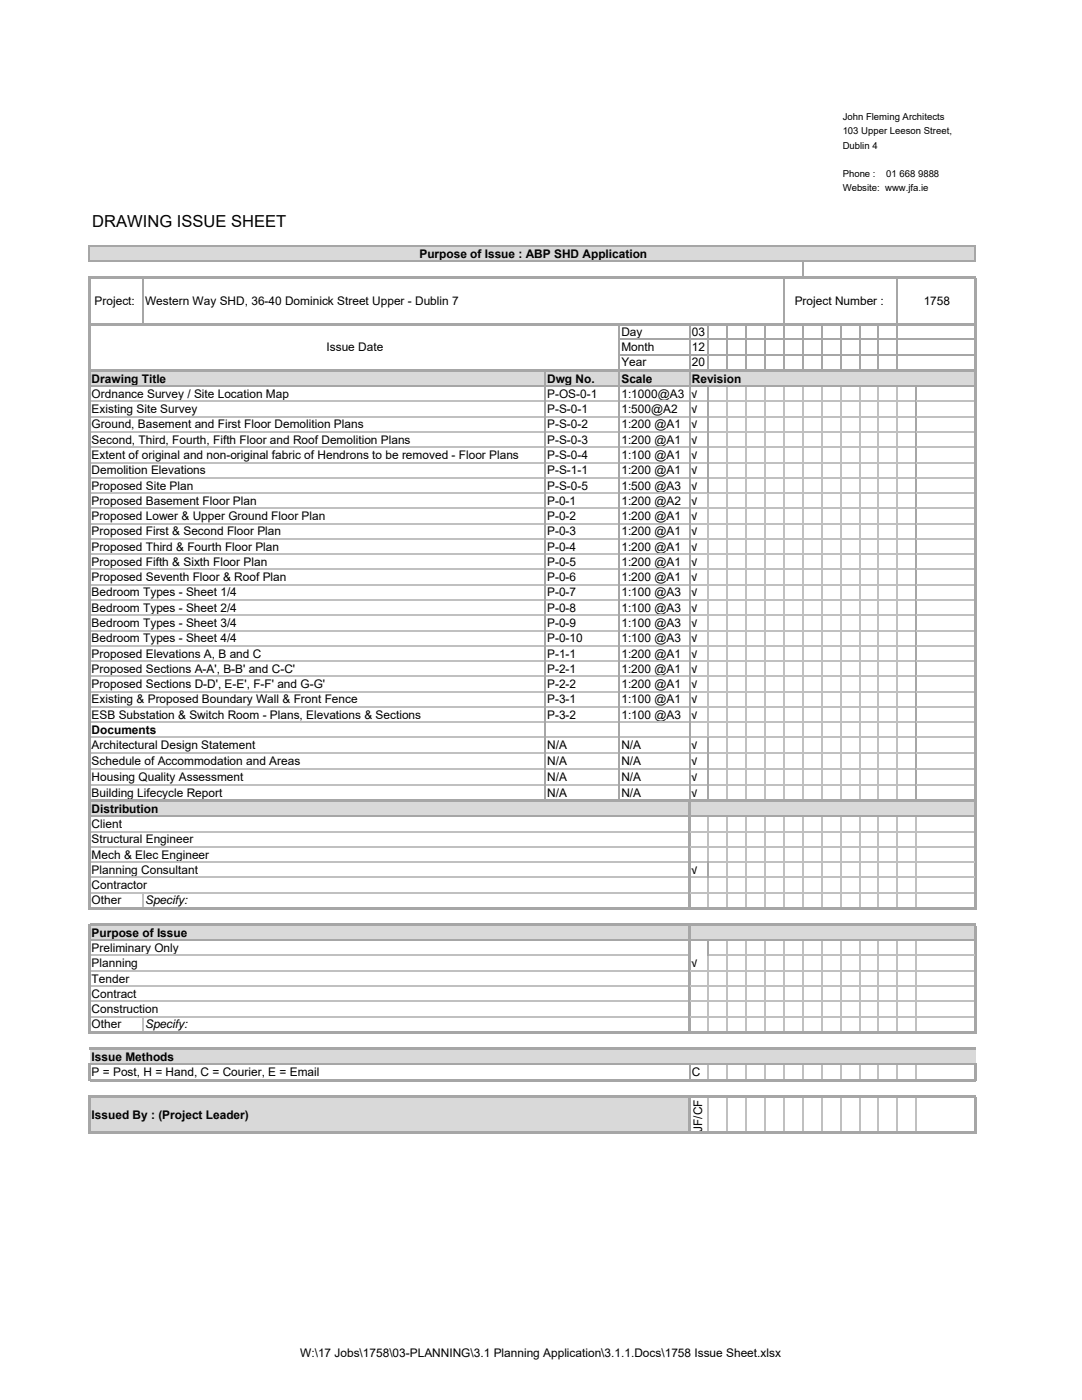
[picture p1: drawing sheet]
<svg xmlns="http://www.w3.org/2000/svg" width="216mm" height="279mm" viewBox="0 0 216 279" stroke-linecap="round" stroke-linejoin="round" font-family="sans-serif">
<defs><g id="words">
<text font-size="3.3" x="18.4" y="45.2">DRAWING ISSUE SHEET</text>
<g font-size="2.4">
<text x="83.7" y="51.5">Purpose of Issue : ABP SHD Application</text>
<text x="18.9" y="60.8">Project:</text>
<text x="29" y="60.8">Western Way SHD, 36-40 Dominick Street Upper - Dublin 7</text>
<text x="158.6" y="60.8">Project Number :</text>
<text x="184.3" y="60.8">1758</text>
<text x="65.2" y="70.1">Issue Date</text>
<text x="124" y="67.1">Day</text>
<text x="124" y="70.1">Month</text>
<text x="138" y="67.1">03</text>
<text x="138" y="70.1">12</text>
<text x="18.3" y="76.4">Drawing Title</text>
<text x="109.2" y="76.4">Dwg No.</text>
<text x="124" y="73.1">Year</text>
<text x="124" y="76.4">Scale</text>
<text x="138" y="73.1">20</text>
<text x="138" y="76.4">Revision</text>
<text x="18.3" y="79.4">Ordnance Survey / Site Location Map</text>
<text x="18.3" y="82.5">Existing Site Survey</text>
<text x="109.2" y="79.4">P-OS-0-1</text>
<text x="109.2" y="82.5">P-S-0-1</text>
<text x="124" y="82.5">1:500@A2</text>
<text x="124" y="79.4">1:1000@A3</text>
<text x="138" y="79.4">√</text>
<text x="138" y="82.5">√</text>
<text x="18.3" y="85.5">Ground, Basement and First Floor Demolition Plans</text>
<text x="18.3" y="88.6">Second, Third, Fourth, Fifth Floor and Roof Demolition Plans</text>
<text x="109.2" y="85.5">P-S-0-2</text>
<text x="109.2" y="88.6">P-S-0-3</text>
<text x="124" y="85.5">1:200 @A1</text>
<text x="124" y="88.6">1:200 @A1</text>
<text x="138" y="85.5">√</text>
<text x="138" y="88.6">√</text>
<text x="18.3" y="91.6">Extent of original and non-original fabric of Hendrons to be removed - Floor Plans</text>
<text x="18.3" y="94.7">Demolition Elevations</text>
<text x="109.2" y="91.6">P-S-0-4</text>
<text x="109.2" y="94.7">P-S-1-1</text>
<text x="124" y="91.6">1:100 @A1</text>
<text x="124" y="94.7">1:200 @A1</text>
<text x="138" y="91.6">√</text>
<text x="138" y="94.7">√</text>
<text x="18.3" y="97.7">Proposed Site Plan</text>
<text x="18.3" y="100.8">Proposed Basement Floor Plan</text>
<text x="109.2" y="97.7">P-S-0-5</text>
<text x="109.2" y="100.8">P-0-1</text>
<text x="124" y="97.7">1:500 @A3</text>
<text x="124" y="100.8">1:200 @A2</text>
<text x="138" y="97.7">√</text>
<text x="138" y="100.8">√</text>
<text x="18.3" y="103.8">Proposed Lower &amp; Upper Ground Floor Plan</text>
<text x="18.3" y="106.8">Proposed First &amp; Second Floor Plan</text>
<text x="109.2" y="103.8">P-0-2</text>
<text x="109.2" y="106.8">P-0-3</text>
<text x="124" y="103.8">1:200 @A1</text>
<text x="124" y="106.8">1:200 @A1</text>
<text x="138" y="103.8">√</text>
<text x="138" y="106.8">√</text>
<text x="18.3" y="109.9">Proposed Third &amp; Fourth Floor Plan</text>
<text x="18.3" y="112.9">Proposed Fifth &amp; Sixth Floor Plan</text>
<text x="109.2" y="109.9">P-0-4</text>
<text x="109.2" y="112.9">P-0-5</text>
<text x="124" y="109.9">1:200 @A1</text>
<text x="124" y="112.9">1:200 @A1</text>
<text x="138" y="109.9">√</text>
<text x="138" y="112.9">√</text>
<text x="18.3" y="119">Bedroom Types - Sheet 1/4</text>
<text x="18.3" y="116">Proposed Seventh Floor &amp; Roof Plan</text>
<text x="109.2" y="116">P-0-6</text>
<text x="109.2" y="119">P-0-7</text>
<text x="124" y="116">1:200 @A1</text>
<text x="124" y="119">1:100 @A3</text>
<text x="138" y="116">√</text>
<text x="138" y="119">√</text>
<text x="18.3" y="122.1">Bedroom Types - Sheet 2/4</text>
<text x="18.3" y="125.1">Bedroom Types - Sheet 3/4</text>
<text x="109.2" y="122.1">P-0-8</text>
<text x="109.2" y="125.1">P-0-9</text>
<text x="124" y="122.1">1:100 @A3</text>
<text x="124" y="125.1">1:100 @A3</text>
<text x="138" y="122.1">√</text>
<text x="138" y="125.1">√</text>
<text x="18.3" y="128.2">Bedroom Types - Sheet 4/4</text>
<text x="18.3" y="131.2">Proposed Elevations A, B and C</text>
<text x="109.2" y="128.2">P-0-10</text>
<text x="109.2" y="131.2">P-1-1</text>
<text x="124" y="128.2">1:100 @A3</text>
<text x="124" y="131.2">1:200 @A1</text>
<text x="138" y="128.2">√</text>
<text x="138" y="131.2">√</text>
<text x="18.3" y="134.3">Proposed Sections A-A', B-B' and C-C'</text>
<text x="18.3" y="137.3">Proposed Sections D-D', E-E', F-F' and G-G'</text>
<text x="109.2" y="134.3">P-2-1</text>
<text x="109.2" y="137.3">P-2-2</text>
<text x="124" y="134.3">1:200 @A1</text>
<text x="124" y="137.3">1:200 @A1</text>
<text x="138" y="134.3">√</text>
<text x="138" y="137.3">√</text>
<text x="18.3" y="140.4">Existing &amp; Proposed Boundary Wall &amp; Front Fence</text>
<text x="18.3" y="143.4">ESB Substation &amp; Switch Room - Plans, Elevations &amp; Sections</text>
<text x="109.2" y="140.4">P-3-1</text>
<text x="109.2" y="143.4">P-3-2</text>
<text x="124" y="140.4">1:100 @A1</text>
<text x="124" y="143.4">1:100 @A3</text>
<text x="138" y="140.4">√</text>
<text x="138" y="143.4">√</text>
<text x="18.3" y="146.5">Documents</text>
<text x="18.3" y="149.5">Architectural Design Statement</text>
<text x="109.2" y="149.5">N/A</text>
<text x="124" y="149.5">N/A</text>
<text x="138" y="149.5">√</text>
<text x="18.3" y="152.7">Schedule of Accommodation and Areas</text>
<text x="18.3" y="156">Housing Quality Assessment</text>
<text x="109.2" y="152.7">N/A</text>
<text x="109.2" y="156">N/A</text>
<text x="124" y="152.7">N/A</text>
<text x="124" y="156">N/A</text>
<text x="138" y="152.7">√</text>
<text x="138" y="156">√</text>
<text x="18.3" y="159">Building Lifecycle Report</text>
<text x="109.2" y="159">N/A</text>
<text x="124" y="159">N/A</text>
<text x="138" y="159">√</text>
<text x="18.3" y="162.2">Distribution</text>
<text x="18.3" y="165.3">Client</text>
<text x="18.3" y="168.3">Structural Engineer</text>
<text x="18.3" y="171.4">Mech &amp; Elec Engineer</text>
<text x="18.3" y="174.4">Planning Consultant</text>
<text x="18.3" y="177.5">Contractor</text>
<text x="138" y="174.4">√</text>
<text x="18.3" y="180.5">Other</text>
<text x="29" y="180.5">Specify:</text>
<text x="18.3" y="186.9">Purpose of Issue</text>
<text x="18.3" y="190">Preliminary Only</text>
<text x="18.3" y="193">Planning</text>
<text x="18.3" y="196.1">Tender</text>
<text x="138" y="193">√</text>
<text x="18.3" y="199.1">Contract</text>
<text x="18.3" y="202.2">Construction</text>
<text x="18.3" y="205.2">Other</text>
<text x="29" y="205.2">Specify:</text>
<text x="18.3" y="211.7">Issue Methods</text>
<text x="18.3" y="214.7">P = Post, H = Hand, C = Courier, E = Email</text>
<text x="138" y="214.7">C</text>
<text x="18.3" y="223.2">Issued By : (Project Leader)</text>
<text x="140.1" y="225.8" transform="rotate(-90 140.1 225.8)">JF/CF</text>
<text x="59.9" y="270.8">W:\17 Jobs\1758\03-PLANNING\3.1 Planning Application\3.1.1.Docs\1758 Issue Sheet.xlsx</text>
</g>
<g font-size="1.9">
<text x="168.1" y="24">John Fleming Architects</text>
<text x="168.1" y="26.8">103 Upper Leeson Street,</text>
<text x="168.1" y="29.7">Dublin 4</text>
<text x="168.1" y="35.3">Phone :</text>
<text x="176.8" y="35.3">01 668 9888</text>
<text x="168.1" y="38.2">Website: www.jfa.ie</text>
</g>
</g></defs>
<g fill="#d9d9d9">
<path d="M17.9 49.1h176.7v3.1h-176.7z"/>
<path d="M17.9 74h176.7v3.1h-176.7z"/>
<path d="M17.9 159.9h176.7v3h-176.7z"/>
<path d="M17.9 184.6h176.7v3.1h-176.7z"/>
<path d="M17.9 209.3h176.7v3.1h-176.7z"/>
<path d="M17.9 218.8h119.7v7.3h-119.7z"/>
</g>
<g fill="none" stroke="#a6a6a6" stroke-width=".21">
<path d="M17.8 49v3.3M17.9 49.1h176.8M17.9 52.2h176.8M28.5 55.6v8.9M156.4 55.6v8.9M160.2 52.3v2.9M179 55.6v8.9M194.6 49.2v3.1M18 77.1h176.4M108.7 74.2v85.4M123.5 64.9v8.9M123.5 74.2v85.4"/>
<path d="M123.7 67.8h70.7M123.7 70.8h70.7M137.6 64.9v8.9M137.6 74.2v85.4M141.4 64.9v8.9M141.4 77.2v21.3M145.1 64.9v8.9M148.9 64.9v8.9M152.7 64.9v8.9M156.4 64.9v8.9M160.2 64.9v8.9M164 64.9v8.9"/>
<path d="M167.7 64.9v8.9M171.5 64.9v8.9M175.3 64.9v8.9M179 64.9v8.9M182.8 77.2v82.4M141.4 147.1v12.5M18 162.9h119.4M137.8 162.9h56.6M141.4 172v3.2M18 187.6h119.4M137.8 187.6h56.6M141.4 187.7v3.1"/>
<path d="M18 212.4h176.4M137.6 212.5v2.8"/>
</g>
<g fill="none" stroke="#c0c0c0" stroke-width=".21">
<path d="M145.1 77.2v82.4M148.9 77.2v82.4M152.7 77.2v82.4M156.4 77.2v82.4M160.2 77.2v82.4M164 77.2v82.4M167.7 77.2v82.4M171.5 77.2v82.4M175.3 77.2v82.4M179 77.2v82.4M18 80.1h90.6M18 83.2h90.6"/>
<path d="M18 86.2h90.6M18 89.3h90.6M18 92.3h90.6M18 95.4h90.6M18 98.4h90.6M108.8 80.1h14.6M108.8 83.2h14.6M108.8 86.2h14.6M108.8 89.3h14.6M108.8 92.3h14.6M108.8 95.4h14.6M108.8 98.4h14.6"/>
<path d="M123.7 80.1h13.8M123.7 83.2h13.8M123.7 86.2h13.8M123.7 89.3h13.8M123.7 92.3h13.8M123.7 95.4h13.8M123.7 98.4h13.8M137.7 80.1h3.6M137.7 83.2h3.6M137.7 86.2h3.6M137.7 89.3h3.6M137.7 92.3h3.6"/>
<path d="M137.7 95.4h3.6M137.7 98.4h3.6M141.4 98.5v48.6M141.5 80.1h41.2M141.5 83.2h41.2M141.5 86.2h41.2M141.5 89.3h41.2M141.5 92.3h41.2M141.5 95.4h41.2M141.5 98.4h41.2M182.9 80.1h11.5M182.9 83.2h11.5"/>
<path d="M182.9 86.2h11.5M182.9 89.3h11.5M182.9 92.3h11.5M182.9 95.4h11.5M182.9 98.4h11.5M18 101.5h90.6M18 104.5h90.6M18 107.5h90.6M18 110.6h90.6M18 113.6h90.6M18 116.7h90.6M18 119.7h90.6"/>
<path d="M108.8 101.5h14.6M108.8 104.5h14.6M108.8 107.5h14.6M108.8 110.6h14.6M108.8 113.6h14.6M108.8 116.7h14.6M108.8 119.7h14.6M123.7 101.5h13.8M123.7 104.5h13.8M123.7 107.5h13.8M123.7 110.6h13.8M123.7 113.6h13.8"/>
<path d="M123.7 116.7h13.8M123.7 119.7h13.8M137.7 101.5h45M137.7 104.5h45M137.7 107.5h45M137.7 110.6h45M137.7 113.6h45M137.7 116.7h45M137.7 119.7h45M182.9 101.5h11.5M182.9 104.5h11.5M182.9 107.5h11.5"/>
<path d="M182.9 110.6h11.5M182.9 113.6h11.5M182.9 116.7h11.5M182.9 119.7h11.5M18 122.8h90.6M18 125.8h90.6M18 128.9h90.6M18 131.9h90.6M18 135h90.6M18 138h90.6M108.8 122.8h14.6M108.8 125.8h14.6"/>
<path d="M108.8 128.9h14.6M108.8 131.9h14.6M108.8 135h14.6M108.8 138h14.6M123.7 122.8h13.8M123.7 125.8h13.8M123.7 128.9h13.8M123.7 131.9h13.8M123.7 135h13.8M123.7 138h13.8M137.7 122.8h45M137.7 125.8h45"/>
<path d="M137.7 128.9h45M137.7 131.9h45M137.7 135h45M137.7 138h45M182.9 122.8h11.5M182.9 125.8h11.5M182.9 128.9h11.5M182.9 131.9h11.5M182.9 135h11.5M182.9 138h11.5M18 141.1h90.6M18 144.1h90.6"/>
<path d="M18 147.2h90.6M18 150.2h90.6M18 153.4h90.6M18 156.7h90.6M108.8 141.1h14.6M108.8 144.1h14.6M108.8 147.2h14.6M108.8 150.2h14.6M108.8 153.4h14.6M108.8 156.7h14.6M123.7 141.1h13.8M123.7 144.1h13.8"/>
<path d="M123.7 147.2h13.8M123.7 150.2h13.8M123.7 153.4h13.8M123.7 156.7h13.8M137.7 141.1h45M137.7 144.1h45M137.7 147.2h3.6M137.7 150.2h3.6M137.7 153.4h3.6M137.7 156.7h3.6M141.5 147.2h41.2M141.5 150.2h41.2"/>
<path d="M141.5 153.4h41.2M141.5 156.7h41.2M182.9 141.1h11.5M182.9 144.1h11.5M182.9 147.2h11.5M182.9 150.2h11.5M182.9 153.4h11.5M182.9 156.7h11.5M18 166h119.4M18 169h119.4M18 172.1h119.4M18 175.1h119.4"/>
<path d="M18 178.2h119.4M28.5 178.3v2.8M137.8 166h56.6M137.8 169h56.6M137.8 172.1h3.5M137.8 175.1h3.5M137.8 178.2h56.6M141.4 163v9M141.4 175.2v5.9M141.5 172.1h52.9M141.5 175.1h52.9M145.1 163v18.1"/>
<path d="M148.9 163v18.1M152.7 163v18.1M156.4 163v18.1M160.2 163v18.1M164 163v18.1M167.7 163v18.1M171.5 163v18.1M175.3 163v18.1M179 163v18.1M182.8 163v18.1M18 190.7h119.4M18 193.7h119.4"/>
<path d="M18 196.8h119.4M18 199.8h119.4M137.8 193.7h56.6M137.8 196.8h56.6M137.8 199.8h56.6M141.4 190.8v15.1M141.5 190.7h52.9M145.1 187.7v18.2M148.9 187.7v18.2M152.7 187.7v18.2M156.4 187.7v18.2M160.2 187.7v18.2"/>
<path d="M164 187.7v18.2M167.7 187.7v18.2M171.5 187.7v18.2M175.3 187.7v18.2M179 187.7v18.2M182.8 187.7v18.2M18 202.9h119.4M28.5 203v2.9M137.8 202.9h56.6M141.4 212.5v2.8M141.4 219v6.9M145.1 212.5v2.8"/>
<path d="M145.1 219v6.9M148.9 212.5v2.8M148.9 219v6.9M152.7 212.5v2.8M152.7 219v6.9M156.4 212.5v2.8M156.4 219v6.9M160.2 212.5v2.8M160.2 219v6.9M164 212.5v2.8M164 219v6.9M167.7 212.5v2.8"/>
<path d="M167.7 219v6.9M171.5 212.5v2.8M171.5 219v6.9M175.3 212.5v2.8M175.3 219v6.9M179 212.5v2.8M179 219v6.9M182.8 212.5v2.8M182.8 219v6.9"/>
</g>
<g fill="none" stroke="#a6a6a6" stroke-width=".42">
<path d="M17.8 55.2v126.4M18 55.4h176.8M194.6 55.6v126M18 64.7h176.8M18 74h176.8M18 159.9h176.8M137.6 160.1v21.5M17.8 184.4v21.9M18 181.4h176.8M18 184.6h176.8M137.6 184.8v21.5M194.6 184.8v21.5"/>
<path d="M17.8 212.3v3.5M17.8 218.6v7.7M17.8 209.3h176.8M18 206.1h176.8M18 215.6h176.8M18 218.8h176.8M137.6 219v7.3M194.6 212.3v3.5M194.6 219v7.3M18 226.1h176.8"/>
</g>
<use href="#words"/>
</svg>
